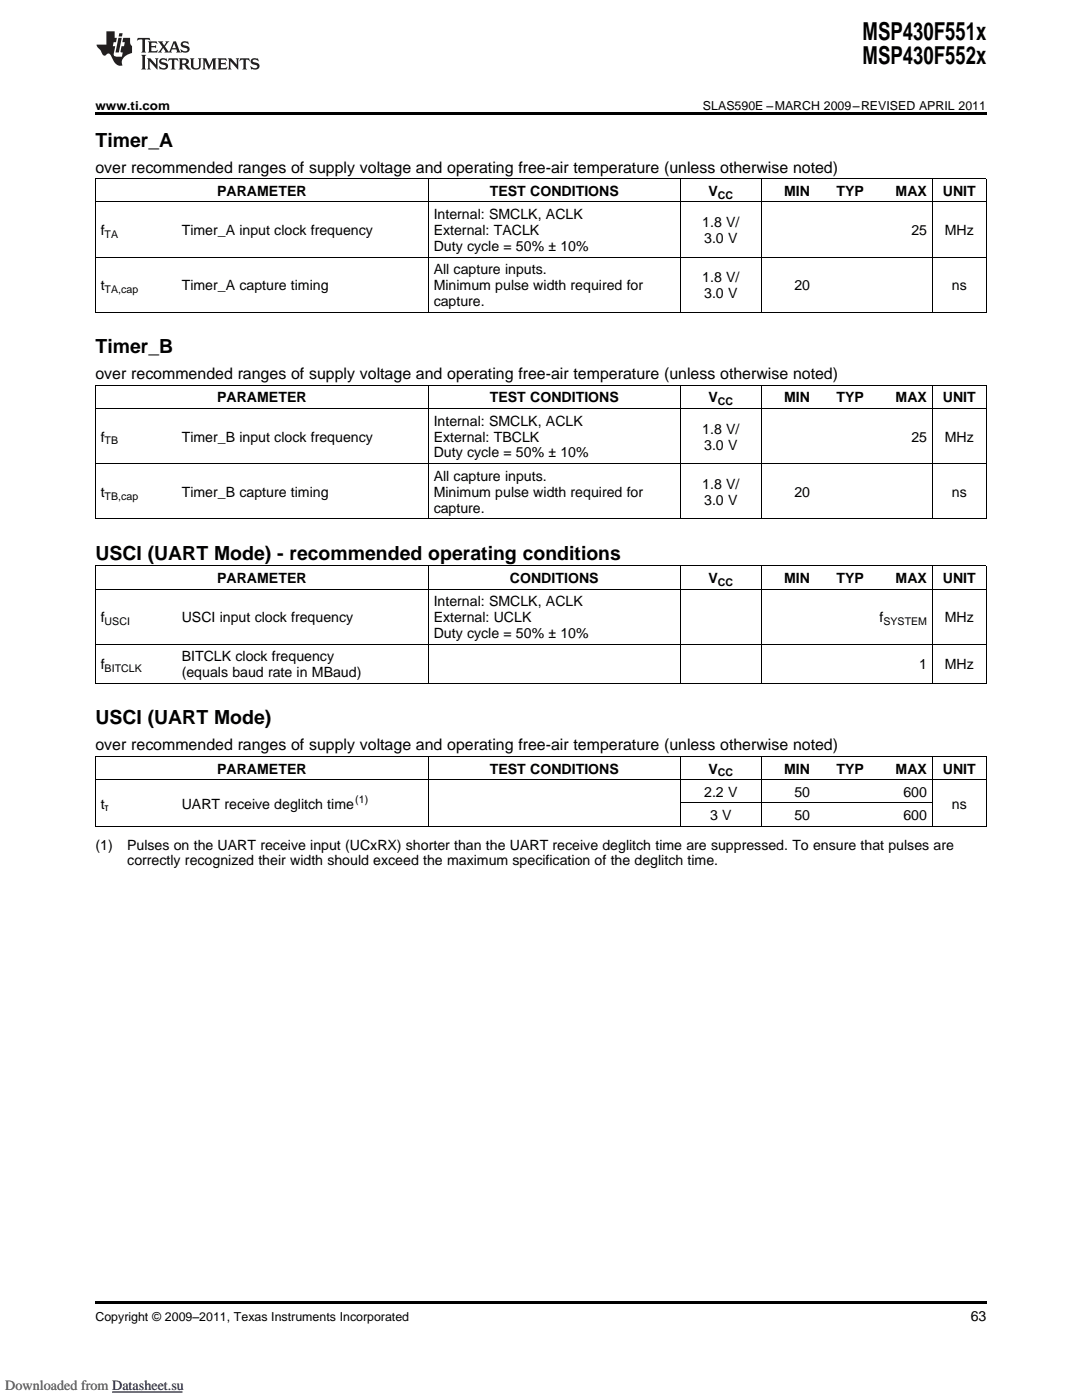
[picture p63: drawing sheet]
<svg xmlns="http://www.w3.org/2000/svg" width="216mm" height="279mm" viewBox="0 0 216 279" stroke-linecap="round" stroke-linejoin="round" font-family="sans-serif">
<defs><g id="words">
<g font-size="4.9">
<text x="172.1" y="7.9">MSP430F551x</text>
<text x="172.1" y="12.8">MSP430F552x</text>
</g>
<g font-size="3.9">
<text x="19.1" y="29.3">Timer_A</text>
<text x="19" y="70.5">Timer_B</text>
<text x="19" y="111.7">USCI (UART Mode) - recommended operating conditions</text>
<text x="19" y="144.6">USCI (UART Mode)</text>
</g>
<g font-size="3.2">
<text x="19.1" y="34.4">over recommended ranges of supply voltage and operating free-air temperature (unless otherwise noted)</text>
<text x="19" y="75.6">over recommended ranges of supply voltage and operating free-air temperature (unless otherwise noted)</text>
<text x="19" y="149.7">over recommended ranges of supply voltage and operating free-air temperature (unless otherwise noted)</text>
</g>
<g font-size="2.8">
<text x="43.3" y="39.1">PARAMETER</text>
<text x="97.7" y="39.1">TEST CONDITIONS</text>
<text x="141.4" y="39.1">V</text>
<text x="156.5" y="39.1">MIN</text>
<text x="166.9" y="39.1">TYP</text>
<text x="178.7" y="39.1">MAX</text>
<text x="188.1" y="39.1">UNIT</text>
<text x="20.1" y="46.9">f</text>
<text x="36.3" y="46.9">Timer_A input clock frequency</text>
<text x="86.5" y="46.9">External: TACLK</text>
<text x="86.5" y="43.7">Internal: SMCLK, ACLK</text>
<text x="140.1" y="45.3">1.8 V/</text>
<text x="181.9" y="46.9">25</text>
<text x="188.5" y="46.9">MHz</text>
<text x="86.5" y="50.1">Duty cycle = 50% ì 10%</text>
<text x="140.5" y="48.5">3.0 V</text>
<text x="20.1" y="57.9">t</text>
<text x="36.3" y="57.9">Timer_A capture timing</text>
<text x="86.5" y="57.9">Minimum pulse width required for</text>
<text x="86.5" y="54.8">All capture inputs.</text>
<text x="140.1" y="56.3">1.8 V/</text>
<text x="140.5" y="59.5">3.0 V</text>
<text x="158.5" y="57.9">20</text>
<text x="189.9" y="57.9">ns</text>
<text x="86.5" y="61.1">capture.</text>
<text x="43.3" y="80.3">PARAMETER</text>
<text x="97.7" y="80.3">TEST CONDITIONS</text>
<text x="141.4" y="80.3">V</text>
<text x="156.5" y="80.3">MIN</text>
<text x="166.9" y="80.3">TYP</text>
<text x="178.7" y="80.3">MAX</text>
<text x="188.1" y="80.3">UNIT</text>
<text x="20.1" y="88.1">f</text>
<text x="36.3" y="88.1">Timer_B input clock frequency</text>
<text x="86.5" y="88.1">External: TBCLK</text>
<text x="86.5" y="84.9">Internal: SMCLK, ACLK</text>
<text x="140.1" y="86.5">1.8 V/</text>
<text x="140.5" y="89.7">3.0 V</text>
<text x="181.9" y="88.1">25</text>
<text x="188.5" y="88.1">MHz</text>
<text x="86.5" y="96">All capture inputs.</text>
<text x="86.5" y="91.3">Duty cycle = 50% ì 10%</text>
<text x="20.1" y="99.1">t</text>
<text x="36.3" y="99.1">Timer_B capture timing</text>
<text x="86.5" y="99.1">Minimum pulse width required for</text>
<text x="140.1" y="97.5">1.8 V/</text>
<text x="140.5" y="100.7">3.0 V</text>
<text x="158.5" y="99.1">20</text>
<text x="189.9" y="99.1">ns</text>
<text x="86.5" y="102.3">capture.</text>
<text x="43.3" y="116.3">PARAMETER</text>
<text x="101.7" y="116.3">CONDITIONS</text>
<text x="141.4" y="116.3">V</text>
<text x="156.5" y="116.3">MIN</text>
<text x="166.9" y="116.3">TYP</text>
<text x="178.7" y="116.3">MAX</text>
<text x="188.1" y="116.3">UNIT</text>
<text x="20.1" y="124.2">f</text>
<text x="36.3" y="124.2">USCI input clock frequency</text>
<text x="86.5" y="121">Internal: SMCLK, ACLK</text>
<text x="86.5" y="124.2">External: UCLK</text>
<text x="175.5" y="124.2">f</text>
<text x="188.5" y="124.2">MHz</text>
<text x="86.5" y="127.4">Duty cycle = 50% ì 10%</text>
<text x="20.1" y="133.6">f</text>
<text x="36.3" y="132">BITCLK clock frequency</text>
<text x="36.3" y="135.2">(equals baud rate in MBaud)</text>
<text x="183.4" y="133.6">1</text>
<text x="188.5" y="133.6">MHz</text>
<text x="43.3" y="154.4">PARAMETER</text>
<text x="97.7" y="154.4">TEST CONDITIONS</text>
<text x="141.4" y="154.4">V</text>
<text x="156.5" y="154.4">MIN</text>
<text x="166.9" y="154.4">TYP</text>
<text x="178.7" y="154.4">MAX</text>
<text x="188.1" y="154.4">UNIT</text>
<text x="20.1" y="161.4">t</text>
<text x="36.3" y="161.4">UART receive deglitch time</text>
<text x="140.5" y="159">2.2 V</text>
<text x="158.5" y="159">50</text>
<text x="180.3" y="159">600</text>
<text x="189.9" y="161.4">ns</text>
<text x="141.7" y="163.7">3 V</text>
<text x="158.5" y="163.7">50</text>
<text x="180.3" y="163.7">600</text>
<text x="19" y="169.5">(1)</text>
<text x="25.4" y="169.5">Pulses on the UART receive input (UCxRX) shorter than the UART receive deglitch time are suppressed. To ensure that pulses are</text>
<text x="25.4" y="172.7">correctly recognized their width should exceed the maximum specification of the deglitch time.</text>
<text x="193.7" y="263.6">63</text>
</g>
<text font-size="2.8" fill="#696969" x="1.1" y="277.4">Downloaded from Datasheet.su</text>
<g font-size="2.5">
<text x="19" y="21.9">www.ti.com</text>
<text x="140.3" y="21.9">SLAS590E ±MARCH 2009±REVISED APRIL 2011</text>
<text x="19" y="263.6">Copyright ã 2009±2011, Texas Instruments Incorporated</text>
</g>
<g font-size="2.1">
<text x="143.3" y="39.7">CC</text>
<text x="20.9" y="47.5">TA</text>
<text x="20.9" y="58.5">TA,cap</text>
<text x="143.3" y="80.9">CC</text>
<text x="20.9" y="88.7">TB</text>
<text x="20.9" y="99.7">TB,cap</text>
<text x="143.3" y="116.9">CC</text>
<text x="20.9" y="124.7">USCI</text>
<text x="176.3" y="124.7">SYSTEM</text>
<text x="20.9" y="134.2">BITCLK</text>
<text x="143.3" y="154.9">CC</text>
<text x="20.9" y="161.9">2</text>
<text x="70.9" y="160.2">(1)</text>
</g>
</g></defs>
<g fill="#231f20">
<path d="M27.5 7.6l-.1 .5 .4-.2h.6v.1v2.1l-.2 .4h1l-.3-.4v-2.1l.1-.1h.5l.5 .2-.2-.5zM29.5 8.3l.2 .3v1.5l-.2 .4h1.8l.2-.6a1.04 1.04 0 0 1-1.3 .2v-.7h.6l.3 .2v-.6l-.3 .2h-.6v-.6l.8-.1 .4 .3-.2-.5zM31.5 8.3l.9 1.1-.9 1.1h.8l-.2-.2 .5-.7 .4 .7-.2 .2h1.5l-.1-.2 .1-.4h.9l.1 .4-.2 .2h1l-.3-.3-.7-1.9h-.5l-.9 2-.8-1 .9-1h-.8l.1 .3-.3 .5-.4-.6 .2-.2zM34.7 8.6l.4 1h-.7zM36.3 8.4a.63 .63 0 0 0-.2 .7 .63 .63 0 0 0 .6 .4l.6 .2 .1 .2a.75 .75 0 0 1-.7 .4 .75 .75 0 0 1-.6-.5l.1 .7 .1-.1a1.11 1.11 0 0 0 1.5-.6 1.13 1.13 0 0 0-1.2-.8l-.1-.4a1.04 1.04 0 0 1 1.2 .2l-.2-.5-.1 .1-.5-.2zM28.2 10.9l.2 .4v2.2l-.2 .4h1l-.3-.4v-2.2l.3-.4zM29.3 11.6l.3 .4v1.5l-.3 .4h.8l-.2-.4v-1.3l1.5 1.7v-1.9l.2-.4h-.7l.2 .4v.9l-1.1-1.3zM32 11.8a.62 .62 0 0 0-.2 .7 .62 .62 0 0 0 .6 .4l.6 .1 .1 .3a.76 .76 0 0 1-.7 .3 .76 .76 0 0 1-.6-.4l.1 .7 .1-.1a1.11 1.11 0 0 0 1.5-.6 1.13 1.13 0 0 0-1.2-.8l-.1-.4a1.04 1.04 0 0 1 1.2 .2l-.2-.6-.1 .1-.5-.1zM33.7 11.6l-.2 .6a.61 .61 0 0 1 .8-.3v1.6l-.2 .4h.9l-.2-.4v-1.6a.63 .63 0 0 1 .8 .3l-.2-.6zM35.6 11.6l.3 .4v1.5l-.3 .4h1l-.2-.2v-.8l.5 .2a.76 .76 0 0 0 1.2 .7l-1-1a.58 .58 0 0 0 .6-.5 .58 .58 0 0 0-.5-.6zM36.4 11.9h.1a.45 .45 0 0 1 .5 .1 .45 .45 0 0 1 .1 .5l-.7 .2zM37.9 11.6l.2 .2a2.17 2.17 0 0 0 .3 1.9 .99 .99 0 0 0 1.6-.6v-1.1l.2-.4h-.7l.2 .2a1.92 1.92 0 0 1-.2 1.8 .6 .6 0 0 1-.9-.5v-1.1l.2-.4zM40.4 11.6l.2 .4v1.5l-.2 .4h.7l-.2-.4v-1.4l.8 1.8 .8-1.8v1.4l-.2 .4h.9l-.2-.4v-1.5l.2-.4h-.8l-.6 1.5-.6-1.5zM43.4 11.6l.2 .4v1.5l-.2 .4h1.8l.2-.6a1.04 1.04 0 0 1-1.3 .1v-.6h.5l.4 .2v-.6l-.4 .2h-.5v-.7h.8l.3 .3-.1-.6zM45.5 11.6l.2 .4v1.5l-.2 .4h.7l-.2-.4v-1.3l1.5 1.7v-1.9l.2-.4h-.7l.2 .4v.9l-1.1-1.3zM47.9 11.6l-.1 .6a.61 .61 0 0 1 .8-.3v1.6l-.3 .4h1l-.3-.4 .1-1.6a.63 .63 0 0 1 .7 .3l-.1-.6zM50.2 11.8a.62 .62 0 0 0-.2 .7 .62 .62 0 0 0 .6 .4l.6 .1 .2 .3a.76 .76 0 0 1-.8 .3 .76 .76 0 0 1-.6-.4l.1 .7 .2-.1a1.11 1.11 0 0 0 1.5-.6 1.13 1.13 0 0 0-1.3-.8l-.1-.4a1.04 1.04 0 0 1 1.2 .2l-.1-.6-.2 .1-.5-.1z"/>
<path d="M21.2 6.3v2.6h-1.9l.1 .4 .7 .9a.91 .91 0 0 0 1 .8 .56 .56 0 0 1 .5-.3 .56 .56 0 0 1 .5 .3l.4 .8a1.53 1.53 0 0 0 1.9 1.2 1.54 1.54 0 0 1 1-2.1l.9-.3v-1.4a1.52 1.52 0 0 1-.3-1.6h-1.4l-.2 .8h.5l-.2 .8h-.4l-.2 1v.2l.4 .1-.2 .8a1.93 1.93 0 0 1-1.6-.3l.3-1.8h-.5l.2-.8h.4l.2-.8h-.4v-1.3zM23.6 7.6l-.6 2.9h.7l.6-2.9zM23.8 6.6l-.1 .7h.6l.2-.7z"/>
</g>
<path d="M19.1 22.5h177.8v.5h-177.8zM19.1 259.7h177.8v.5h-177.8z" fill="#000"/>
<g fill="none" stroke="#000" stroke-width=".2">
<path d="M19.1 35.6h177.7M19.1 35.7v26.7M85.4 35.7v26.7M135.7 35.7v26.7M151.9 35.7v26.7M186 35.7v26.7M196.8 35.7v26.7M19.1 51.3h177.7M19.1 40.3h177.7M19.1 76.9h177.7M19.1 62.3h177.7M19.1 76.9v26.7"/>
<path d="M85.4 76.9v26.7M135.7 76.9v26.7M151.9 76.9v26.7M186 76.9v26.7M196.8 76.9v26.7M19.1 92.5h177.7M19.1 81.5h177.7M19.1 117.6h177.7M19.1 112.9h177.7M19.1 103.5h177.7M19.1 113v23.5M85.4 113v23.5"/>
<path d="M135.7 113v23.5M151.9 113v23.5M186 113v23.5M196.8 113v23.5M19.1 136.4h177.7M19.1 128.6h177.7M19.1 155.6h177.7M19.1 150.9h177.7M19.1 151v14M85.4 151v14M135.7 151v14M151.9 151v14"/>
<path d="M186 151v14M196.8 151v14M19.1 164.9h177.7M135.8 160.2h50.3"/>
</g>
<path d="M22.4 277.8h14" fill="none" stroke="#00f" stroke-width=".2"/>
<path d="M0 275h78.6v3h-78.6z" fill-rule="evenodd" fill="#fff"/>
<path d="M22.4 277.8h14" fill="none" stroke="#00f" stroke-width=".2"/>
<use href="#words"/>
</svg>
